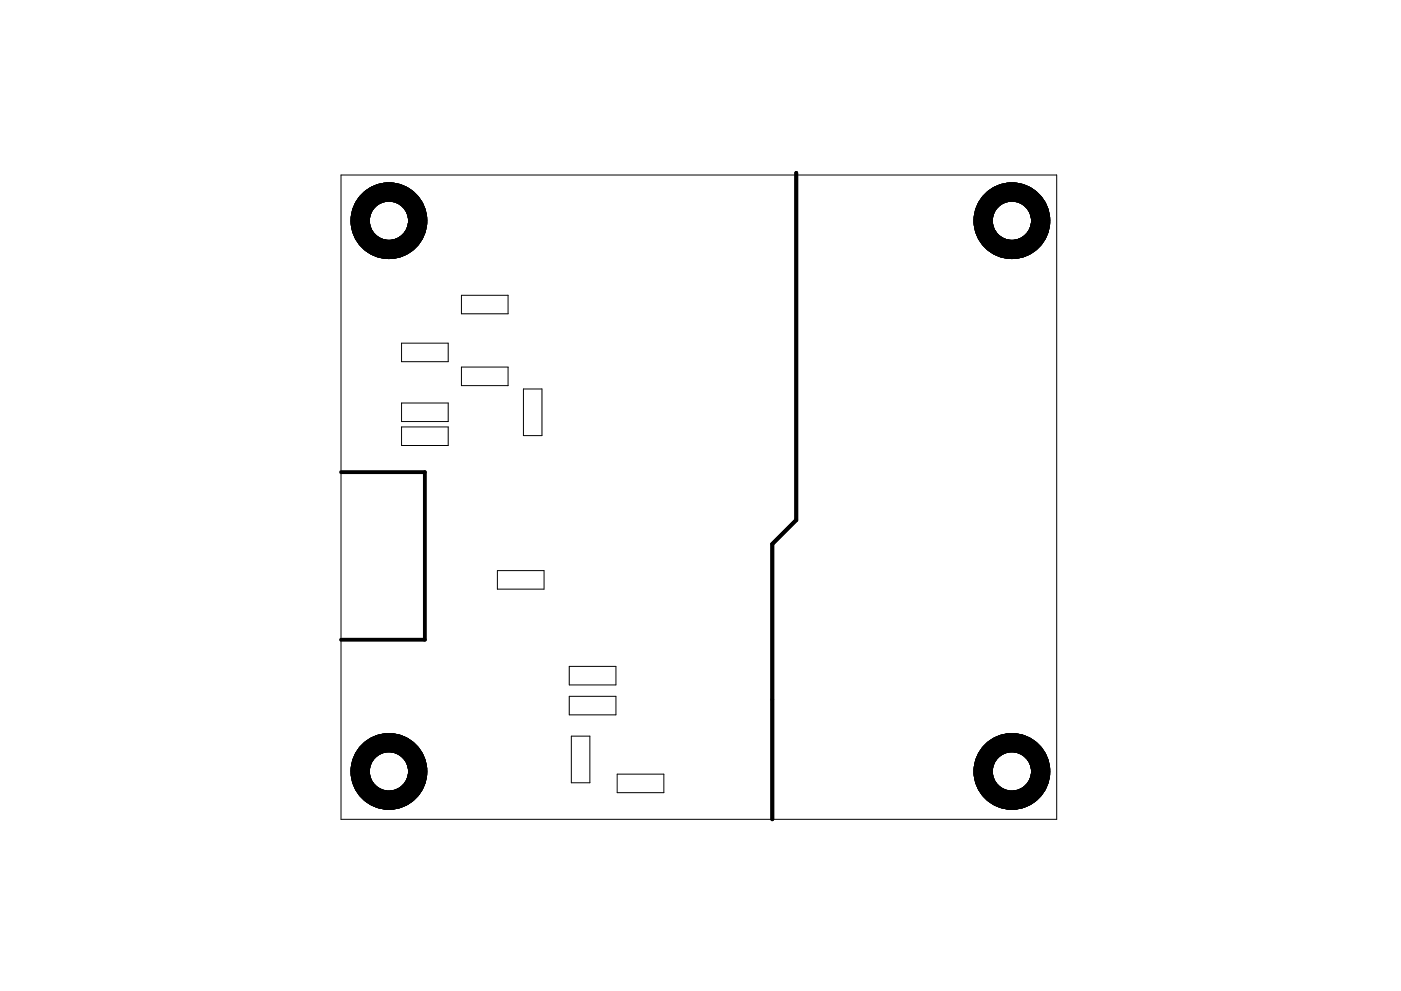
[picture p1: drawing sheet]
<svg xmlns="http://www.w3.org/2000/svg" width="297mm" height="210mm" viewBox="0 0 297 210" stroke-linecap="round" stroke-linejoin="round" font-family="sans-serif">
<path d="M72.3 37.1h151.7v136.7h-151.7zM85.1 72.8h9.9v3.9h-9.9zM97.8 77.9h9.9v3.9h-9.9zM97.8 62.6h9.9v4h-9.9zM85.1 85.5h9.9v3.9h-9.9zM85.1 90.6h9.9v3.9h-9.9zM111 82.5h3.9v9.9h-3.9zM105.5 121.1h9.8v3.9h-9.8zM120.7 141.4h9.9v3.9h-9.9zM120.7 147.7h9.9v4h-9.9zM121.1 156.2h4v9.9h-4zM130.9 164.2h9.8v4h-9.8z" fill="none" stroke="#000" stroke-width=".21"/>
<path d="M168.8 36.7v73.6l-5.1 5.1v58.4M72.3 100.2h17.8v35.5h-17.8" fill="none" stroke="#000" stroke-width=".81"/>
<g fill="none" stroke="#000" stroke-width="4.1">
<circle cx="82.5" cy="46.8" r="6.1"/>
<circle cx="214.5" cy="46.8" r="6.1"/>
<circle cx="82.5" cy="163.7" r="6.1"/>
<circle cx="214.5" cy="163.7" r="6.1"/>
</g>
</svg>
